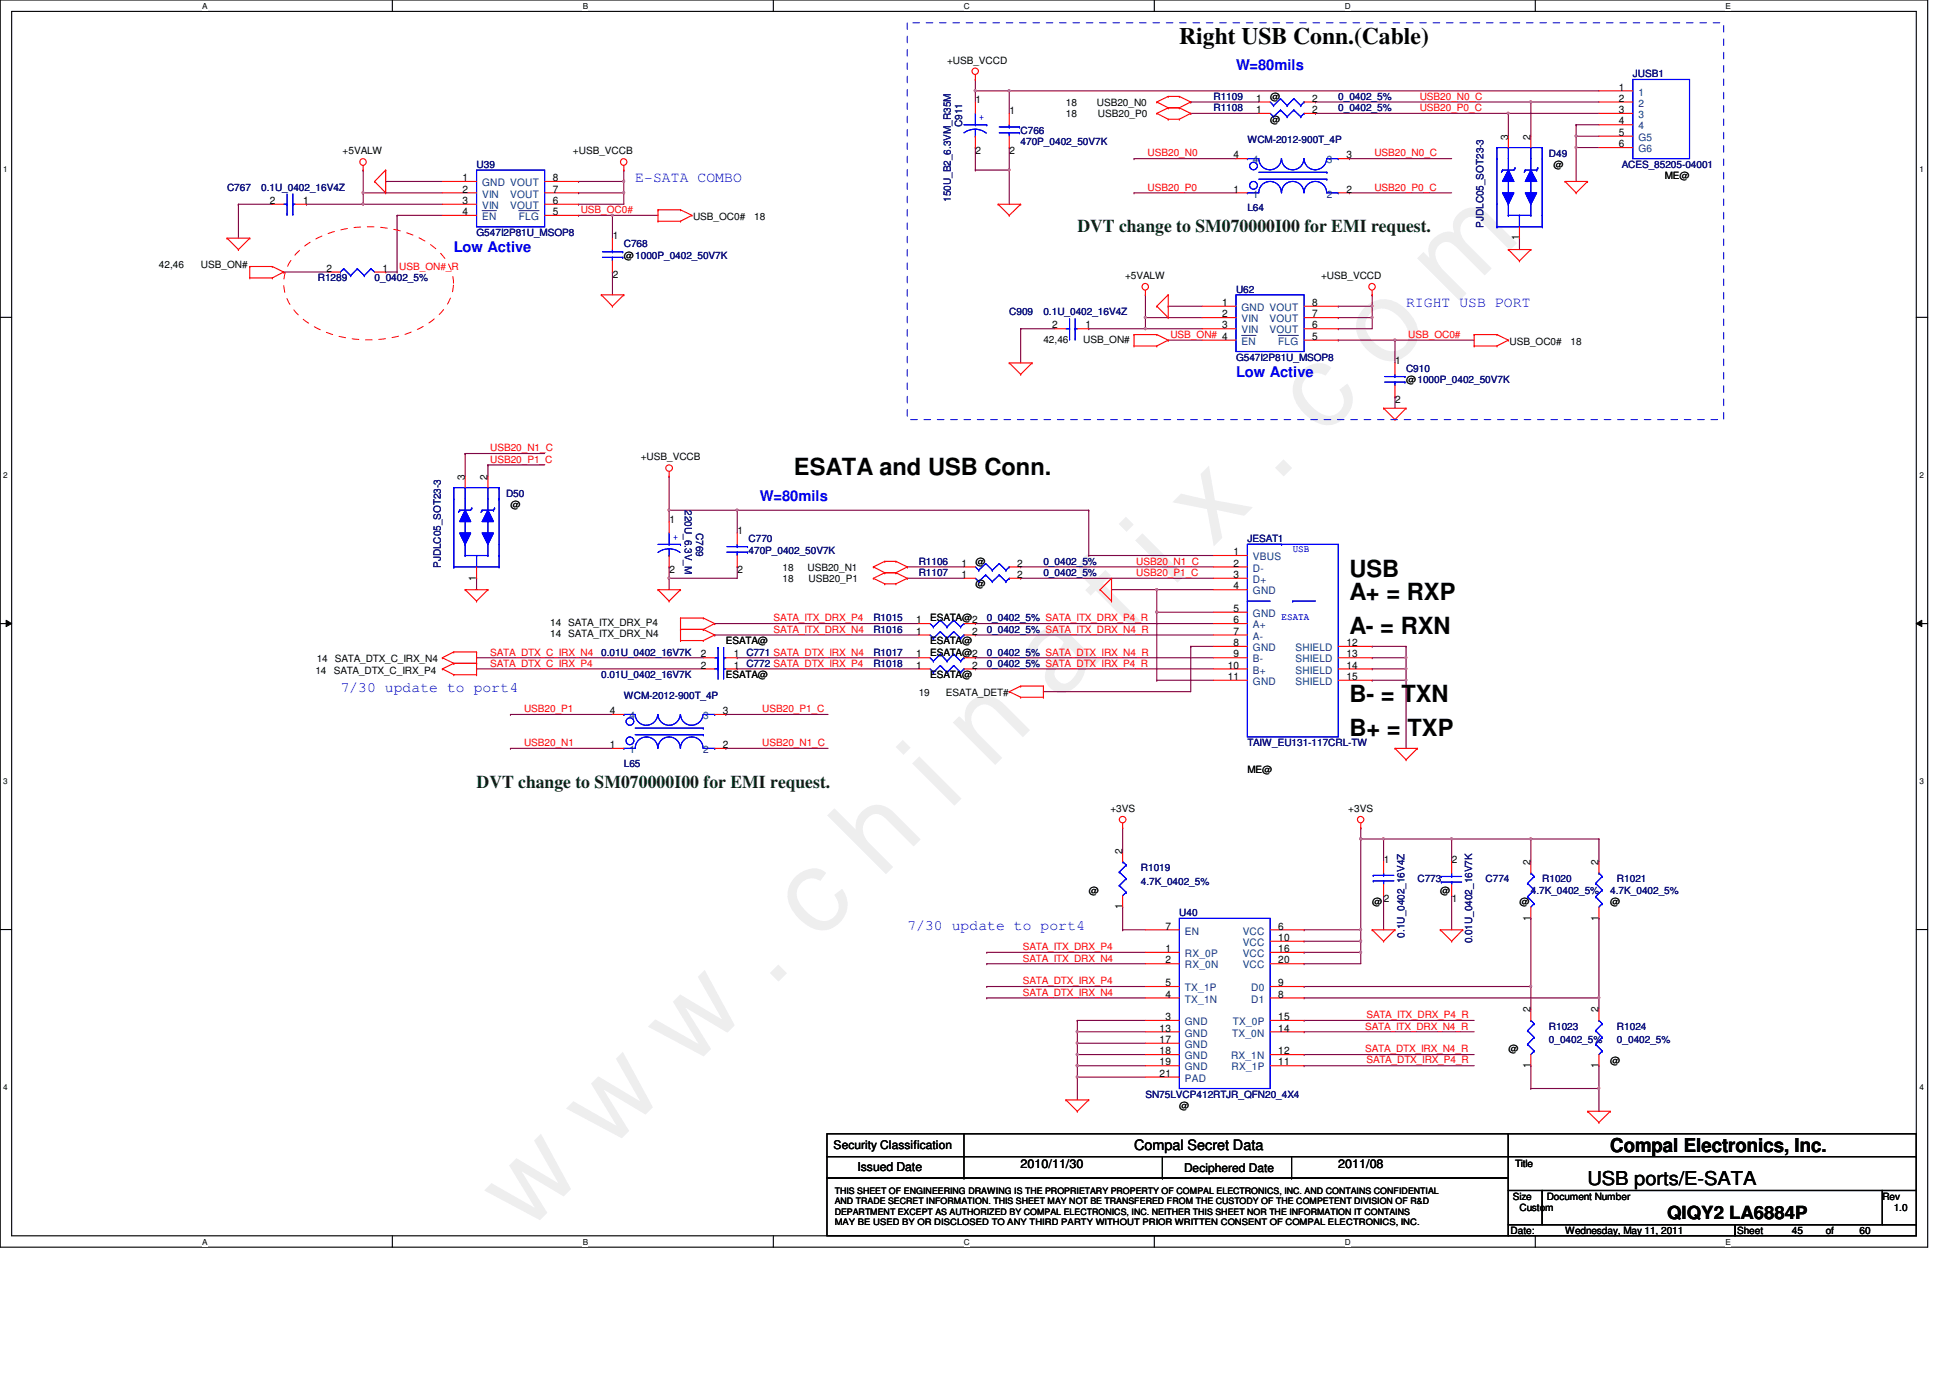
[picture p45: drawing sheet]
<svg xmlns="http://www.w3.org/2000/svg" width="297mm" height="210mm" viewBox="0 0 297 210" stroke-linecap="round" stroke-linejoin="round" font-family="sans-serif">
<defs><g id="words">
<text font-size="17.6" fill="#f0f" x="80.1" y="188" transform="rotate(-45 80.1 188)">w w w . c h i n a f i x . c o m</text>
<g font-size="3.6">
<text x="179.6" y="6.8">Right USB Conn.(Cable)</text>
<text x="120.9" y="72.4">ESATA and USB Conn.</text>
<text x="205.5" y="87.9">USB</text>
<text x="205.5" y="91.4">A+ = RXP</text>
<text x="205.5" y="96.6">A- = RXN</text>
<text x="205.5" y="106.9">B- = TXN</text>
<text x="205.5" y="112.1">B+ = TXP</text>
</g>
<g font-size="2.9">
<text x="245.3" y="175.4">Compal Electronics, Inc.</text>
<text x="241.8" y="180.5">USB ports/E-SATA</text>
</g>
<g font-size="2.8" fill="#004000">
<text x="164.1" y="35.3">DVT change to SM070000I00 for EMI request.</text>
<text x="72.6" y="120">DVT change to SM070000I00 for EMI request.</text>
</g>
<text font-size="2.8" x="253.9" y="185.7">QIQY2 LA6884P</text>
<g font-size="2.2" fill="#00f">
<text x="188.3" y="10.7">W=80mils</text>
<text x="96.8" y="27.7">E-SATA COMBO</text>
<text x="69.1" y="38.4">Low Active</text>
<text x="214.2" y="46.7">RIGHT USB PORT</text>
<text x="188.3" y="57.4">Low Active</text>
<text x="115.8" y="76.4">W=80mils</text>
<text x="51.9" y="105.4">7/30 update to port4</text>
<text x="138.2" y="141.7">7/30 update to port4</text>
</g>
<text font-size="2.2" x="172.7" y="175.2">Compal Secret Data</text>
<g font-size="1.9">
<text x="130.6" y="178.4">Issued Date</text>
<text x="155.5" y="177.9">2010/11/30</text>
<text x="203.9" y="177.9">2011/08</text>
</g>
<g font-size="1.8">
<text x="127" y="175.1">Security Classification</text>
<text x="180.4" y="178.5">Deciphered Date</text>
</g>
<g font-size="1.6">
<text x="148.6" y="15.7">1</text>
<text x="153.8" y="17.4">1</text>
<text x="191.4" y="17.2">1</text>
<text x="191.4" y="15.5">1</text>
<text x="199.9" y="17.2">2</text>
<text x="199.9" y="15.5">2</text>
<text x="246.6" y="13.8">1</text>
<text x="246.6" y="15.5">2</text>
<text x="246.6" y="17.2">3</text>
<text x="148.6" y="23.4">2</text>
<text x="153.8" y="23.4">2</text>
<text x="229.7" y="21.2" transform="rotate(-90 229.7 21.2)">3</text>
<text x="233.1" y="21.2" transform="rotate(-90 233.1 21.2)">2</text>
<text x="246.6" y="20.7">5</text>
<text x="246.6" y="22.4">6</text>
<text x="246.6" y="19">4</text>
<text x="70.5" y="27.6">1</text>
<text x="70.5" y="29.3">2</text>
<text x="84.2" y="29.3">7</text>
<text x="84.2" y="27.6">8</text>
<text x="187.9" y="29.3">1</text>
<text x="187.9" y="24.1">4</text>
<text x="205.1" y="24.1">3</text>
<text x="205.1" y="29.3">2</text>
<text x="41.1" y="31.1">2</text>
<text x="46.2" y="31.1">1</text>
<text x="70.5" y="31.1">3</text>
<text x="70.5" y="32.8">4</text>
<text x="84.2" y="32.8">5</text>
<text x="84.2" y="31.1">6</text>
<text x="49.7" y="41.4">2</text>
<text x="58.3" y="41.4">1</text>
<text x="93.3" y="36.4">1</text>
<text x="231.4" y="36.6" transform="rotate(-90 231.4 36.6)">1</text>
<text x="93.3" y="42.4">2</text>
<text x="186.2" y="46.6">1</text>
<text x="199.9" y="46.6">8</text>
<text x="160.3" y="50">2</text>
<text x="165.3" y="50">1</text>
<text x="186.2" y="50">3</text>
<text x="186.2" y="48.3">2</text>
<text x="199.9" y="51.8">5</text>
<text x="199.9" y="50">6</text>
<text x="199.9" y="48.3">7</text>
<text x="212.5" y="55.5">1</text>
<text x="212.5" y="61.4">2</text>
<text x="70.8" y="73.1" transform="rotate(-90 70.8 73.1)">3</text>
<text x="74.3" y="73.1" transform="rotate(-90 74.3 73.1)">2</text>
<text x="102" y="79.6">1</text>
<text x="112.3" y="81.4">1</text>
<text x="72.5" y="88.4" transform="rotate(-90 72.5 88.4)">1</text>
<text x="102" y="87.3">2</text>
<text x="112.3" y="87.3">2</text>
<text x="146.5" y="88">1</text>
<text x="146.5" y="86.3">1</text>
<text x="155" y="88">2</text>
<text x="155" y="86.3">2</text>
<text x="187.9" y="84.6">1</text>
<text x="187.9" y="86.3">2</text>
<text x="187.9" y="88">3</text>
<text x="187.9" y="89.8">4</text>
<text x="139.6" y="94.9">1</text>
<text x="187.9" y="93.2">5</text>
<text x="187.9" y="94.9">6</text>
<text x="106.8" y="101.8">2</text>
<text x="106.8" y="100.2">2</text>
<text x="111.8" y="101.8">1 C772 SATA_DTX_IRX_P4</text>
<text x="111.8" y="100.2">1 C771 SATA_DTX_IRX_N4</text>
<text x="139.6" y="96.7">1</text>
<text x="139.6" y="100.2">1</text>
<text x="139.6" y="101.8">1</text>
<text x="148.1" y="96.7">2</text>
<text x="148.1" y="101.8">2</text>
<text x="187" y="101.8">10</text>
<text x="187.9" y="96.7">7</text>
<text x="187.9" y="98.4">8</text>
<text x="187.9" y="100.2">9</text>
<text x="205.1" y="98.4">12</text>
<text x="205.1" y="100.2">13</text>
<text x="205.1" y="101.8">14</text>
<text x="187" y="103.6">11</text>
<text x="205.1" y="103.6">15</text>
<text x="92.9" y="114">1</text>
<text x="92.9" y="108.8">4</text>
<text x="110.1" y="108.8">3</text>
<text x="110.1" y="114">2</text>
<text x="171" y="130" transform="rotate(-90 171 130)">2</text>
<text x="210.8" y="131.4">1</text>
<text x="221.2" y="131.4">2</text>
<text x="233.1" y="131.8" transform="rotate(-90 233.1 131.8)">2</text>
<text x="243.5" y="131.8" transform="rotate(-90 243.5 131.8)">2</text>
<text x="210.8" y="137.4">2</text>
<text x="221.2" y="137.4">1</text>
<text x="171" y="138.5" transform="rotate(-90 171 138.5)">1</text>
<text x="177.5" y="141.6">7</text>
<text x="194.7" y="141.6">6</text>
<text x="194.7" y="143.3">10</text>
<text x="233.1" y="140.2" transform="rotate(-90 233.1 140.2)">1</text>
<text x="243.5" y="140.2" transform="rotate(-90 243.5 140.2)">1</text>
<text x="177.5" y="145">1</text>
<text x="177.5" y="146.8">2</text>
<text x="194.7" y="146.8">20</text>
<text x="194.7" y="145">16</text>
<text x="177.5" y="150.2">5</text>
<text x="177.5" y="155.4">3</text>
<text x="177.5" y="152">4</text>
<text x="194.7" y="152">8</text>
<text x="194.7" y="150.2">9</text>
<text x="194.7" y="155.4">15</text>
<text x="233.1" y="154.2" transform="rotate(-90 233.1 154.2)">2</text>
<text x="243.5" y="154.2" transform="rotate(-90 243.5 154.2)">2</text>
<text x="176.6" y="158.9">17</text>
<text x="176.6" y="160.6">18</text>
<text x="176.6" y="157.1">13</text>
<text x="194.7" y="160.6">12</text>
<text x="194.7" y="157.1">14</text>
<text x="176.6" y="162.3">19</text>
<text x="176.6" y="164">21</text>
<text x="194.7" y="162.3">11</text>
<text x="233.1" y="162.7" transform="rotate(-90 233.1 162.7)">1</text>
<text x="243.5" y="162.7" transform="rotate(-90 243.5 162.7)">1</text>
</g>
<g font-size="1.6" fill="#004080">
<text x="249.6" y="14.6">1</text>
<text x="249.6" y="16.3">2</text>
<text x="249.6" y="18">3</text>
<text x="249.6" y="21.5">G5</text>
<text x="249.6" y="23.2">G6</text>
<text x="249.6" y="19.7">4</text>
<text x="73.4" y="28.4">GND VOUT</text>
<text x="190.9" y="24.9">4</text>
<text x="202.1" y="24.9">3</text>
<text x="73.4" y="31.8">VIN</text>
<text x="73.4" y="33.5">EN</text>
<text x="73.4" y="30.1">VIN</text>
<text x="77.7" y="31.8">VOUT</text>
<text x="77.7" y="30.1">VOUT</text>
<text x="79" y="33.5">FLG</text>
<text x="190.9" y="30.1">1</text>
<text x="202.1" y="30.1">2</text>
<text x="189.1" y="47.4">GND VOUT</text>
<text x="189.1" y="50.8">VIN</text>
<text x="189.1" y="52.5">EN</text>
<text x="189.1" y="49.1">VIN</text>
<text x="193.4" y="50.8">VOUT</text>
<text x="193.4" y="49.1">VOUT</text>
<text x="194.7" y="52.5">FLG</text>
<text x="190.9" y="85.3">VBUS</text>
<text x="190.9" y="87.1">D-</text>
<text x="190.9" y="88.8">D+</text>
<text x="190.9" y="90.5">GND</text>
<text x="190.9" y="94">GND</text>
<text x="190.9" y="95.7">A+</text>
<text x="190.9" y="97.4">A-</text>
<text x="190.9" y="99.2">GND</text>
<text x="190.9" y="100.9">B-</text>
<text x="197.3" y="99.2">SHIELD</text>
<text x="197.3" y="100.9">SHIELD</text>
<text x="190.9" y="102.6">B+</text>
<text x="190.9" y="104.3">GND</text>
<text x="197.3" y="102.6">SHIELD</text>
<text x="197.3" y="104.3">SHIELD</text>
<text x="95.9" y="109.5">4</text>
<text x="107.1" y="109.5">3</text>
<text x="95.9" y="114.7">1</text>
<text x="107.1" y="114.7">2</text>
<text x="180.5" y="142.4">EN</text>
<text x="189.3" y="142.4">VCC</text>
<text x="180.5" y="145.8">RX_0P</text>
<text x="180.5" y="147.5">RX_0N</text>
<text x="189.3" y="147.5">VCC</text>
<text x="189.3" y="144.1">VCC</text>
<text x="189.3" y="145.8">VCC</text>
<text x="180.5" y="151">TX_1P</text>
<text x="180.5" y="152.7">TX_1N</text>
<text x="190.6" y="152.7">D1</text>
<text x="190.6" y="151">D0</text>
<text x="180.5" y="159.6">GND</text>
<text x="180.5" y="161.4">GND</text>
<text x="180.5" y="157.9">GND</text>
<text x="180.5" y="156.2">GND</text>
<text x="187.5" y="161.4">RX_1N</text>
<text x="187.7" y="157.9">TX_0N</text>
<text x="187.8" y="156.2">TX_0P</text>
<text x="180.5" y="163.1">GND</text>
<text x="180.5" y="164.8">PAD</text>
<text x="187.6" y="163.1">RX_1P</text>
</g>
<g font-size="1.5">
<text x="144.3" y="9.7">+USB_VCCD</text>
<text x="162.4" y="16.1">18</text>
<text x="162.4" y="17.8">18</text>
<text x="167.1" y="16.1">USB20_N0</text>
<text x="167.2" y="17.8">USB20_P0</text>
<text x="193.5" y="15.2">@</text>
<text x="52.2" y="23.5">+5VALW</text>
<text x="87.3" y="23.5">+USB_VCCB</text>
<text x="193.5" y="18.7">@</text>
<text x="236.7" y="25.6">@</text>
<text x="253.6" y="27.3">ME@</text>
<text x="105.6" y="33.5">USB_OC0#</text>
<text x="114.9" y="33.5">18</text>
<text x="24.2" y="40.8">42,46</text>
<text x="30.6" y="40.8">USB_ON#</text>
<text x="95" y="39.4">@1000P_0402_50V7K</text>
<text x="171.4" y="42.5">+5VALW</text>
<text x="201.2" y="42.5">+USB_VCCD</text>
<text x="158.9" y="52.2">42,46</text>
<text x="165" y="52.2">USB_ON#</text>
<text x="229.9" y="52.5">USB_OC0#</text>
<text x="239.2" y="52.5">18</text>
<text x="214.2" y="58.4">@1000P_0402_50V7K</text>
<text x="97.6" y="70.1">+USB_VCCB</text>
<text x="77.8" y="77.4">@</text>
<text x="119.2" y="86.9">18</text>
<text x="119.2" y="88.6">18</text>
<text x="123" y="86.9">USB20_N1</text>
<text x="123.2" y="88.6">USB20_P1</text>
<text x="148.6" y="89.5">@</text>
<text x="148.6" y="86">@</text>
<text x="83.8" y="95.4">14 SATA_ITX_DRX_P4</text>
<text x="141.7" y="94.6">ESATA@2</text>
<text x="48.3" y="100.9">14 SATA_DTX_C_IRX_N4</text>
<text x="83.8" y="97.1">14 SATA_ITX_DRX_N4</text>
<text x="110.6" y="98.1">ESATA@</text>
<text x="141.7" y="98.1">ESATA@</text>
<text x="141.7" y="99.9">ESATA@2</text>
<text x="48" y="102.6">14</text>
<text x="50.8" y="102.6">SATA_DTX_C_IRX_P4</text>
<text x="110.6" y="103.3">ESATA@</text>
<text x="139.9" y="106.1">19</text>
<text x="141.7" y="103.3">ESATA@</text>
<text x="144.1" y="106.1">ESATA_DET#</text>
<text x="190" y="117.8">ME@</text>
<text x="169.1" y="123.7">+3VS</text>
<text x="205.4" y="123.7">+3VS</text>
<text x="165.8" y="136.1">@</text>
<text x="209" y="137.8">@</text>
<text x="219.4" y="136.1">@</text>
<text x="231.5" y="137.8">@</text>
<text x="245.3" y="137.8">@</text>
<text x="229.8" y="160.3">@</text>
<text x="245.3" y="162">@</text>
<text x="179.6" y="168.9">@</text>
<text x="230.8" y="177.7">Title</text>
<text x="230.4" y="182.7">Size</text>
<text x="231.5" y="184.5">Custom</text>
<text x="235.6" y="182.7">Document Number</text>
<text x="286.7" y="182.7">Rev</text>
<text x="288.5" y="184.5">1.0</text>
<text x="230.1" y="187.9">Date:</text>
<text x="238.4" y="187.9">Wednesday, May 11, 2011</text>
<text x="264.6" y="187.9">Sheet</text>
<text x="272.9" y="187.9">45</text>
<text x="278.1" y="187.9">of</text>
<text x="283.3" y="187.9">60</text>
</g>
<g font-size="1.5" fill="#000080">
<text x="248.7" y="11.8">JUSB1</text>
<text x="184.9" y="16.9">R1108</text>
<text x="184.9" y="15.2">R1109</text>
<text x="203.9" y="16.9">0_0402_5%</text>
<text x="203.9" y="15.2">0_0402_5%</text>
<text x="146.5" y="19.3" transform="rotate(-90 146.5 19.3)">C911</text>
<text x="155.5" y="20.4">C766</text>
<text x="155.5" y="22.1">470P_0402_50V7K</text>
<text x="190" y="21.8">WCM-2012-900T_4P</text>
<text x="235.9" y="23.9">D49</text>
<text x="34.6" y="29">C767</text>
<text x="39.8" y="29">0.1U_0402_16V4Z</text>
<text x="72.6" y="25.6">U39</text>
<text x="247" y="25.6">ACES_85205-04001</text>
<text x="72.6" y="35.9">G547I2P81U_MSOP8</text>
<text x="144.8" y="30.7" transform="rotate(-90 144.8 30.7)">150U_B2_6.3VM_R35M</text>
<text x="190" y="32.1">L64</text>
<text x="226" y="34.7" transform="rotate(-90 226 34.7)">PJDLC05_SOT23-3</text>
<text x="95" y="37.7">C768</text>
<text x="48.4" y="42.8">R1289</text>
<text x="57.1" y="42.8">0_0402_5%</text>
<text x="188.3" y="44.6">U62</text>
<text x="153.7" y="48">C909</text>
<text x="158.9" y="48">0.1U_0402_16V4Z</text>
<text x="188.3" y="54.9">G547I2P81U_MSOP8</text>
<text x="214.2" y="56.7">C910</text>
<text x="77.1" y="75.7">D50</text>
<text x="104.3" y="77.7" transform="rotate(90 104.3 77.7)">220U_6.3V_M</text>
<text x="106" y="81.2" transform="rotate(90 106 81.2)">C769</text>
<text x="114" y="82.6">C770</text>
<text x="190" y="82.6">JESAT1</text>
<text x="67.1" y="86.5" transform="rotate(-90 67.1 86.5)">PJDLC05_SOT23-3</text>
<text x="114" y="84.3">470P_0402_50V7K</text>
<text x="139.9" y="87.7">R1107</text>
<text x="139.9" y="86">R1106</text>
<text x="158.9" y="87.7">0_0402_5%</text>
<text x="158.9" y="86">0_0402_5%</text>
<text x="133" y="94.6">R1015</text>
<text x="150.3" y="94.6">0_0402_5% SATA_ITX_DRX_P4_R</text>
<text x="91.6" y="99.9">0.01U_0402_16V7K</text>
<text x="133" y="96.4">R1016</text>
<text x="133" y="99.9">R1017</text>
<text x="133" y="101.6">R1018</text>
<text x="150.3" y="96.4">0_0402_5% SATA_ITX_DRX_N4_R</text>
<text x="150.3" y="99.9">0_0402_5% SATA_DTX_IRX_N4_R</text>
<text x="150.3" y="101.6">0_0402_5% SATA_DTX_IRX_P4_R</text>
<text x="91.6" y="103.3">0.01U_0402_16V7K</text>
<text x="95" y="106.4">WCM-2012-900T_4P</text>
<text x="190" y="113.7">TAIW_EU131-117CRL-TW</text>
<text x="95" y="116.8">L65</text>
<text x="173.8" y="132.7">R1019</text>
<text x="173.8" y="134.7">4.7K_0402_5%</text>
<text x="215.9" y="134.4">C773</text>
<text x="226.3" y="134.4">C774</text>
<text x="233.2" y="136.1">4.7K_0402_5%</text>
<text x="234.9" y="134.4">R1020</text>
<text x="245.3" y="136.1">4.7K_0402_5%</text>
<text x="246.3" y="134.4">R1021</text>
<text x="179.6" y="139.6">U40</text>
<text x="213.9" y="142.8" transform="rotate(-90 213.9 142.8)">0.1U_0402_16V4Z</text>
<text x="224.3" y="143.7" transform="rotate(-90 224.3 143.7)">0.01U_0402_16V7K</text>
<text x="235.9" y="156.8">R1023</text>
<text x="235.9" y="158.9">0_0402_5%</text>
<text x="246.3" y="156.8">R1024</text>
<text x="246.3" y="158.9">0_0402_5%</text>
<text x="174.5" y="167.2">SN75LVCP412RTJR_QFN20_4X4</text>
</g>
<g font-size="1.5" fill="#f00">
<text x="216.3" y="16.9">USB20_P0_C</text>
<text x="216.3" y="15.2">USB20_N0_C</text>
<text x="174.8" y="23.8">USB20_N0</text>
<text x="209.4" y="23.8">USB20_N0_C</text>
<text x="174.8" y="29">USB20_P0</text>
<text x="209.4" y="29">USB20_P0_C</text>
<text x="88.5" y="32.5">USB_OC0#</text>
<text x="60.8" y="41.1">USB_ON#_R</text>
<text x="178.3" y="51.5">USB_ON# 4</text>
<text x="214.5" y="51.5">USB_OC0#</text>
<text x="74.7" y="68.7">USB20_N1_C</text>
<text x="74.7" y="70.5">USB20_P1_C</text>
<text x="173.1" y="86">USB20_N1_C</text>
<text x="173.1" y="87.7">USB20_P1_C</text>
<text x="117.8" y="94.6">SATA_ITX_DRX_P4</text>
<text x="74.7" y="99.9">SATA_DTX_C_IRX_N4</text>
<text x="74.7" y="101.5">SATA_DTX_C_IRX_P4</text>
<text x="117.8" y="96.4">SATA_ITX_DRX_N4</text>
<text x="79.8" y="113.7">USB20_N1</text>
<text x="79.8" y="108.5">USB20_P1</text>
<text x="116.1" y="108.5">USB20_P1_C</text>
<text x="116.1" y="113.7">USB20_N1_C</text>
<text x="155.8" y="146.5">SATA_ITX_DRX_N4</text>
<text x="155.8" y="144.7">SATA_ITX_DRX_P4</text>
<text x="155.8" y="149.9">SATA_DTX_IRX_P4</text>
<text x="155.8" y="151.7">SATA_DTX_IRX_N4</text>
<text x="208.1" y="155.1">SATA_ITX_DRX_P4_R</text>
<text x="208" y="156.8">SATA_ITX_DRX_N4_R</text>
<text x="208" y="160.3">SATA_DTX_IRX_N4_R</text>
<text x="208.1" y="162">SATA_DTX_IRX_P4_R</text>
</g>
<g font-size="1.5" fill="#00f">
<text x="149.1" y="18.3">+</text>
<text x="102.5" y="82.2">+</text>
<text x="196.9" y="84.2">USB</text>
<text x="195.2" y="94.5">ESATA</text>
</g>
<g font-size="1.4">
<text x="127.2" y="181.9">THIS SHEET OF ENGINEERING DRAWING IS THE PROPRIETARY PROPERTY OF COMPAL ELECTRONICS, INC. AND CONTAINS CONFIDENTIAL</text>
<text x="127.2" y="183.5">AND TRADE SECRET INFORMATION. THIS SHEET MAY NOT BE TRANSFERED FROM THE CUSTODY OF THE COMPETENT DIVISION OF R&amp;D</text>
<text x="127.2" y="185">DEPARTMENT EXCEPT AS AUTHORIZED BY COMPAL ELECTRONICS, INC. NEITHER THIS SHEET NOR THE INFORMATION IT CONTAINS</text>
<text x="127.2" y="186.6">MAY BE USED BY OR DISCLOSED TO ANY THIRD PARTY WITHOUT PRIOR WRITTEN CONSENT OF COMPAL ELECTRONICS, INC.</text>
</g>
<g font-size="1.3">
<text x="30.8" y="1.4">A</text>
<text x="88.8" y="1.4">B</text>
<text x="146.8" y="1.4">C</text>
<text x="204.8" y="1.4">D</text>
<text x="262.9" y="1.4">E</text>
<text x=".5" y="26.2">1</text>
<text x="292.4" y="26.2">1</text>
<text x=".5" y="72.8">2</text>
<text x="292.4" y="72.8">2</text>
<text x=".5" y="119.4">3</text>
<text x="292.4" y="119.4">3</text>
<text x=".5" y="166">4</text>
<text x="292.4" y="166">4</text>
<text x="30.8" y="189.6">A</text>
<text x="88.8" y="189.6">B</text>
<text x="146.8" y="189.6">C</text>
<text x="204.8" y="189.6">D</text>
<text x="262.9" y="189.6">E</text>
</g>
</g></defs>
<path d="M0 0h293.6v190h-293.6zM1.8 1.7h290.1v186.5h-290.1z" fill="none" stroke="#000" stroke-width=".17"/>
<g fill="#fff">
<path d="M30.8 .2h.8v1.4h-.8z"/>
<path d="M30.8 188.5h.8v1.3h-.8z"/>
</g>
<path d="M59.8 0v1.7M59.8 188.2v1.8" fill="none" stroke="#000" stroke-width=".17"/>
<path d="M88.8 .2h.8v1.4h-.8z" fill="#fff"/>
<path d="M117.8 0v1.7" fill="none" stroke="#000" stroke-width=".17"/>
<path d="M146.8 .2h.9v1.4h-.9z" fill="#fff"/>
<path d="M175.8 0v1.7" fill="none" stroke="#000" stroke-width=".17"/>
<path d="M204.8 .2h.9v1.4h-.9z" fill="#fff"/>
<path d="M233.9 0v1.7" fill="none" stroke="#000" stroke-width=".17"/>
<g fill="#fff">
<path d="M262.9 .2h.8v1.4h-.8z"/>
<path d="M262.9 188.5h.8v1.3h-.8z"/>
<path d="M.5 25h.7v1.4h-.7z"/>
<path d="M292.4 25h.6v1.4h-.6z"/>
<path d="M.5 71.6h.7v1.4h-.7z"/>
<path d="M292.4 71.6h.6v1.4h-.6z"/>
</g>
<path d="M0 48.3h1.8M291.9 48.3h1.7" fill="none" stroke="#000" stroke-width=".17"/>
<g fill="#fff">
<path d="M.5 118.3h.7v1.4h-.7z"/>
<path d="M292.4 118.3h.6v1.4h-.6z"/>
</g>
<path d="M0 95h1.8M291.9 95h1.7" fill="none" stroke="#000" stroke-width=".17"/>
<path d="M.9 94.5l.9 .5-.9 .5zM291.9 95l.8-.5v1z" fill="#000"/>
<path d="M.9 94.5l.9 .5-.9 .5zM291.9 95l.8-.5v1z" fill="none" stroke="#000" stroke-width=".15"/>
<g fill="#fff">
<path d="M.5 164.9h.7v1.4h-.7z"/>
<path d="M292.4 164.9h.6v1.4h-.6z"/>
</g>
<path d="M0 141.6h1.8M291.9 141.6h1.7" fill="none" stroke="#000" stroke-width=".17"/>
<path d="M148.6 12.1h.1M148.6 12.1v1.7M153.7 13.8h.1M153.7 13.8v3.5M153.7 13.8h89.9" fill="none" stroke="#800040" stroke-width=".17"/>
<path d="M153.6 13.7h.2v.2h-.2z" fill-rule="evenodd" fill="#f0f"/>
<path d="M153.6 13.7h.2v.2h-.2z" fill="none" stroke="#f0f" stroke-width=".17"/>
<g fill="none" stroke="#800040" stroke-width=".17">
<path d="M240.1 19h.1M240.1 19v1.7M240.1 19h3.5M55.3 25.9h.1M55.3 29.4h.1M55.3 25.9v3.5M55.3 29.4h12.1M60.5 32.8h.1M60.5 32.8h6.9M240.1 22.5h.1M240.1 22.5h3.5M112.3 77.7h53.5"/>
<path d="M155.5 86.4h29.4M155.5 88.1h29.4"/>
</g>
<path d="M55.2 29.2h.2v.3h-.2z" fill-rule="evenodd" fill="#f0f"/>
<path d="M55.2 29.2h.2v.3h-.2z" fill="none" stroke="#f0f" stroke-width=".17"/>
<path d="M55.3 31.1h.1M55.3 31.1h12.1" fill="none" stroke="#800040" stroke-width=".17"/>
<path d="M55.2 31h.2v.2h-.2z" fill-rule="evenodd" fill="#f0f"/>
<path d="M55.2 31h.2v.2h-.2z" fill="none" stroke="#f0f" stroke-width=".17"/>
<path d="M36.3 31.1h.1M36.3 31.1h5.2M36.3 31.1v5.2M46.7 31.1h.1M55.3 29.4h.1M55.3 29.4v1.7h-8.6M58.8 27.6h.1M58.8 27.6h8.6M240.1 22.5h.1M240.1 22.5v5.1" fill="none" stroke="#800040" stroke-width=".17"/>
<path d="M240 22.3h.2v.3h-.2z" fill-rule="evenodd" fill="#f0f"/>
<path d="M240 22.3h.2v.3h-.2z" fill="none" stroke="#f0f" stroke-width=".17"/>
<path d="M229.8 17.3h.1M229.8 17.3h13.8" fill="none" stroke="#800040" stroke-width=".17"/>
<path d="M229.6 17.1h.2v.2h-.2z" fill-rule="evenodd" fill="#f0f"/>
<path d="M229.6 17.1h.2v.2h-.2z" fill="none" stroke="#f0f" stroke-width=".17"/>
<path d="M233.2 15.5h.1M233.2 15.5h10.4" fill="none" stroke="#800040" stroke-width=".17"/>
<path d="M233.1 15.4h.2v.2h-.2z" fill-rule="evenodd" fill="#f0f"/>
<path d="M233.1 15.4h.2v.2h-.2z" fill="none" stroke="#f0f" stroke-width=".17"/>
<path d="M240.1 20.7h.1M240.1 20.7h3.5M240.1 20.7v1.8" fill="none" stroke="#800040" stroke-width=".17"/>
<path d="M240 20.6h.2v.2h-.2z" fill-rule="evenodd" fill="#f0f"/>
<path d="M240 20.6h.2v.2h-.2z" fill="none" stroke="#f0f" stroke-width=".17"/>
<g fill="none" stroke="#800040" stroke-width=".17">
<path d="M200.4 17.3h.1M200.4 15.5h.1M200.4 17.3h29.4M200.4 15.5h32.8M229.8 17.3h.1M229.8 17.3v3.4M233.2 15.5h.1M233.2 15.5v5.2M108.9 96.7h31M108.9 95h31M148.6 96.7h36.3M148.6 95h36.3"/>
<path d="M72.6 100.2h34.5M72.6 101.9h34.5M148.6 100.2h36.3M148.6 101.9h36.3M243.6 162.3h.1M243.6 165.8h.1M243.6 162.3v7"/>
</g>
<path d="M243.4 165.7h.2v.2h-.2z" fill-rule="evenodd" fill="#f0f"/>
<path d="M243.4 165.7h.2v.2h-.2z" fill="none" stroke="#f0f" stroke-width=".17"/>
<path d="M233.2 127.8h10.4M243.6 127.8h.1M243.6 139.9h.1M243.6 127.8v3.5M243.6 139.9v12.1M198.7 150.3h34.5" fill="none" stroke="#800040" stroke-width=".17"/>
<path d="M243.4 151.9h.2v.2h-.2z" fill-rule="evenodd" fill="#f0f"/>
<path d="M243.4 151.9h.2v.2h-.2z" fill="none" stroke="#f0f" stroke-width=".17"/>
<path d="M148.6 13.8h.1M148.6 13.8h5.1M181.4 15.5h.1M181.4 17.3h.1M181.4 15.5h10.4M181.4 17.3h10.4M198.7 152h44.9M243.6 152h.1M243.6 152v1.7M233.2 165.8h10.4" fill="none" stroke="#800040" stroke-width=".17"/>
<path d="M148.4 13.7h.2v.2h-.2z" fill-rule="evenodd" fill="#f0f"/>
<path d="M148.4 13.7h.2v.2h-.2z" fill="none" stroke="#f0f" stroke-width=".17"/>
<path d="M148.6 13.8h.1M148.6 13.8v1.7M60.5 32.8v8.6M148.6 22.5h.1M148.6 22.5v3.4M153.7 22.5h.1M153.7 22.5v3.4M43.2 41.4h.1M43.2 41.4h6.9M58.8 41.4h.1M58.8 41.4h1.7M60.5 41.4h.1" fill="none" stroke="#800040" stroke-width=".17"/>
<g fill="none" stroke="#f00" stroke-width=".17">
<path d="M148.6 12.1h.1M148.6 11.4v.7M148.6 15.5v1.8M153.7 17.3v1.7M176.2 17.3h.1M176.2 15.5h.1M176.2 17.3l1.8 .9M176.2 15.5l1.8 .9M178 16.4h.1M178 18.2h.1M178 14.7h.1M178 16.4l-1.8 .9"/>
<path d="M178 16.4h1.6M178 18.2h1.6M178 14.7l-1.8 .8M178 14.7h1.6M179.6 16.4h.1M179.6 18.2h.1M179.6 14.7h.1M179.6 16.4l1.8 .9M179.6 14.7l1.8 .8M181.4 17.3h.1M181.4 15.5h.1M181.4 17.3l-1.8 .9"/>
<path d="M181.4 15.5l-1.8 .9M191.8 15.5h1.7M191.8 17.3h1.7M198.7 15.5h1.7M198.7 17.3h1.7M243.6 13.8h5.1M243.6 15.5h5.1M243.6 17.3h5.1M243.6 19h5.1M34.6 36.3h.1M34.6 36.3h3.5M34.6 36.3l1.7 1.7"/>
<path d="M36.3 38h.1M38.1 36.3h.1M38.1 36.3l-1.8 1.7M41.5 31.1h1.7M45 31.1h1.7M55.3 25.9h.1M55.3 25.2v.7M57.1 27.6h.1M57.1 27.6l1.7 1.8M58.8 29.4h.1M58.8 25.9h.1M58.8 25.9v3.5"/>
<path d="M58.8 25.9l-1.7 1.7M67.4 27.6h5.2M67.4 31.1h5.2M67.4 32.8h5.2M67.4 29.4h5.2M148.6 20.7v1.8M153.7 20.7v1.8M229.8 20.7v1.8M233.2 20.7v1.8M238.4 27.6h.1M238.4 27.6h3.4M238.4 27.6l1.7 1.8"/>
<path d="M240.1 29.4h.1M241.8 27.6h.1M241.8 27.6l-1.7 1.8M243.6 20.7h5.1M243.6 22.5h5.1M38.1 42.3h.1M38.1 40.6h.1M38.1 40.6h3.4M38.1 42.3h3.4M38.1 40.6v1.7M41.5 40.6h.1M41.5 42.3h.1"/>
<path d="M41.5 40.6l1.7 .8M43.2 41.4h.1M43.2 41.4l-1.7 .9M50.1 41.4h1.8M57.1 41.4h1.7M69.1 99.3l-1.7 .9M67.4 100.2h.1M67.4 101.9h.1M67.4 100.2l1.7 .8-1.7 .9M67.4 101.9l1.7 .9M243.6 131.3v1.7M243.6 138.2v1.7"/>
<path d="M243.6 153.7v1.7M241.8 169.3h.1M241.8 169.3h3.5M241.8 169.3l1.8 1.7M243.6 171h.1M243.6 160.6v1.7M245.3 169.3h.1M245.3 169.3l-1.7 1.7"/>
<circle cx="148.6" cy="10.9" r=".49"/>
<circle cx="55.3" cy="24.7" r=".5"/>
</g>
<path d="M126 172.7h103.8v3.5h-103.8zM126 176.2h103.8v3.2h-103.8zM126 179.4h103.8v8.8h-103.8zM229.8 172.7h62.1v3.5h-62.1zM229.8 176.2h62.1v5.1h-62.1zM229.8 186.5h34.5v1.7h-34.5zM234.9 181.3h51.8v5.2h-51.8zM264.3 186.5h27.6v1.7h-27.6zM286.7 181.3h5.2v5.2h-5.2z" fill="none" stroke="#000" stroke-width=".17"/>
<path d="M138.2 3.5h124.4v60.4h-124.4z" fill="none" stroke="#00f" stroke-width=".15" stroke-dasharray="1 1 1 1 1 1 1 1"/>
<path d="M45.2 38.5a15 15 0 0 1 10.9-4 15.5 15.5 0 0 1 11 4 6.3 6.3 0 0 1 0 9.3 15.1 15.1 0 0 1-11 4 15.4 15.4 0 0 1-10.9-4 6.3 6.3 0 0 1 0-9.3z" fill="none" stroke="#f00" stroke-width=".15" stroke-dasharray="1 1 1 1 1 1 1 1"/>
<g fill="none" stroke="#00f" stroke-width=".17">
<path d="M146.8 19h3.5M148.6 19h.1M148.6 19.7l1 .2 .6 .4M148.6 19.7l-1.1 .2-.7 .3M148.6 17.3v1.7M148.6 19.7v1M150.3 19h.1M152.2 19.3h3.1M153.7 19.3h.1M153.7 19v.3M155.3 19.3h.1M193.5 17.3l.5 .5"/>
<path d="M193.5 15.5l.5 .6M194 17.8h.1M194 16.1h.1M195.1 16.8h.1M195.1 15h.1M195.1 16.8l-1.1 1M195.1 16.8l1 1M195.1 15l-1.1 1.1M195.1 15l1 1.1M196.1 17.8h.1M196.1 16.1h.1M197.1 16.8h.1"/>
<path d="M197.1 15h.1M197.1 16.8l-1 1M197.1 16.8l1 1M197.1 15l-1 1.1M197.1 15l1 1.1M198.1 17.8h.1M198.1 16.1h.1M198.7 17.3h.1M198.7 15.5h.1M198.7 17.3l-.6 .5M198.7 15.5l-.6 .6M248.7 12.1h8.7v12.1h-8.7z"/>
<path d="M43.2 31.1h.5M43.7 32.6h.1M43.7 31.1h.1M43.7 29.5v3.1M44.6 31.1h.1M44.6 32.6h.1M44.6 31.1h.4M44.6 29.5v3.1M148.6 20.7h.1M152.2 20.2h3.1M153.7 20.2h.1M153.7 20.2v.5"/>
<path d="M155.3 20.2h.1M228 22.5h.1M228 22.5h6.9M228 22.5v1.7M229.8 22.5h.1M229.8 22.5v1.7M233.2 22.5h.1M233.2 22.5v1.7M234.9 22.5h.1M234.9 22.5v1.7M51.9 41.4h.1M52.4 40.9h.1"/>
<path d="M52.4 40.9l1 1.1M52.4 40.9l-.5 .5M53.4 42h.1M54.4 40.9h.1M54.4 40.9l1.1 1.1M54.4 40.9l-1 1.1M55.5 42h.1M56.5 40.9h.1M56.5 40.9l.6 .5M56.5 40.9l-1 1.1M190 82.9h13.9v29.4h-13.9zM243.1 136.6h.1"/>
<path d="M243.1 134.6h.1M243.1 136.6l1 1.1M243.1 134.6l1 1M243.6 133h.1M243.6 133l.5 .5M244.1 137.7h.1M244.1 135.6h.1M244.1 133.5h.1M244.1 137.7l-.5 .5M244.1 135.6l-1 1M244.1 133.5l-1 1.1M243.1 159.1h.1"/>
<path d="M243.1 157h.1M243.1 159.1l1 1M243.1 157l1 1M243.6 155.4h.1M243.6 155.4l.5 .5M244.1 158h.1M244.1 155.9h.1M244.1 158l-1 1.1M244.1 155.9l-1 1.1M244.1 160.1h.1M244.1 160.1l-.5 .5"/>
</g>
<path d="M153.6 13.7h.2v.2h-.2z" fill-rule="evenodd" fill="#f0f"/>
<path d="M153.6 13.7h.2v.2h-.2z" fill="none" stroke="#f0f" stroke-width=".17"/>
<path d="M55.2 29.2h.2v.3h-.2z" fill-rule="evenodd" fill="#f0f"/>
<path d="M55.2 29.2h.2v.3h-.2z" fill="none" stroke="#f0f" stroke-width=".17"/>
<path d="M55.2 31h.2v.2h-.2z" fill-rule="evenodd" fill="#f0f"/>
<path d="M55.2 31h.2v.2h-.2z" fill="none" stroke="#f0f" stroke-width=".17"/>
<path d="M240 22.3h.2v.3h-.2z" fill-rule="evenodd" fill="#f0f"/>
<path d="M240 22.3h.2v.3h-.2z" fill="none" stroke="#f0f" stroke-width=".17"/>
<path d="M229.6 17.1h.2v.2h-.2z" fill-rule="evenodd" fill="#f0f"/>
<path d="M229.6 17.1h.2v.2h-.2z" fill="none" stroke="#f0f" stroke-width=".17"/>
<path d="M233.1 15.4h.2v.2h-.2z" fill-rule="evenodd" fill="#f0f"/>
<path d="M233.1 15.4h.2v.2h-.2z" fill="none" stroke="#f0f" stroke-width=".17"/>
<path d="M240 20.6h.2v.2h-.2z" fill-rule="evenodd" fill="#f0f"/>
<path d="M240 20.6h.2v.2h-.2z" fill="none" stroke="#f0f" stroke-width=".17"/>
<path d="M243.4 165.7h.2v.2h-.2z" fill-rule="evenodd" fill="#f0f"/>
<path d="M243.4 165.7h.2v.2h-.2z" fill="none" stroke="#f0f" stroke-width=".17"/>
<path d="M243.4 151.9h.2v.2h-.2z" fill-rule="evenodd" fill="#f0f"/>
<path d="M243.4 151.9h.2v.2h-.2z" fill="none" stroke="#f0f" stroke-width=".17"/>
<path d="M148.4 13.7h.2v.2h-.2z" fill-rule="evenodd" fill="#f0f"/>
<path d="M148.4 13.7h.2v.2h-.2z" fill="none" stroke="#f0f" stroke-width=".17"/>
<use href="#words"/>
</svg>
